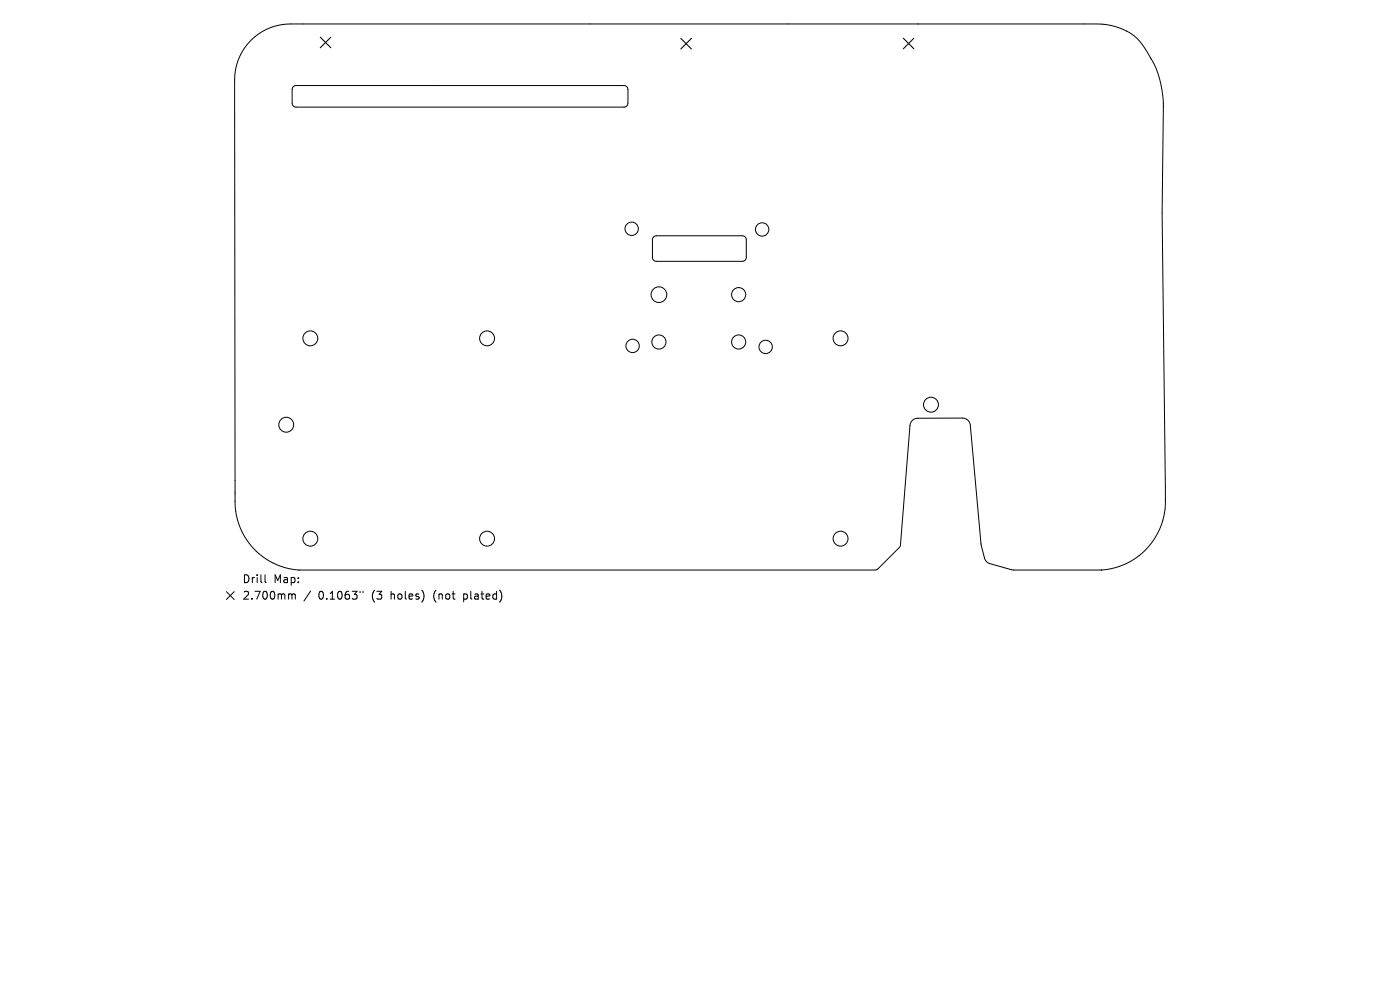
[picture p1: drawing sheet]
<svg xmlns="http://www.w3.org/2000/svg" width="297mm" height="210mm" viewBox="0 0 297 210" stroke-linecap="round" stroke-linejoin="round" font-family="sans-serif">
<defs><g id="words">
<g font-size="2.3">
<text x="51.4" y="123.9">Drill</text>
<text x="58" y="123.9">Map:</text>
<text x="51.4" y="127.4">2.700mm</text>
<text x="67.6" y="127.4">0.1063&quot;</text>
<text x="79" y="127.4">(3</text>
<text x="83.1" y="127.4">holes)</text>
<text x="92.3" y="127.4">(not</text>
<text x="98.9" y="127.4">plated)</text>
</g>
</g></defs>
<g fill="none" stroke="#000" stroke-width=".21">
<path d="M62.2 18.4l.6-.3 69.6 .1a.83 .83 0 0 1 .8 .8v2.9a.83 .83 0 0 1-.8 .8h-69.6a.83 .83 0 0 1-.8-.8v-3zM138.7 50.3l.5-.3h18.3a.83 .83 0 0 1 .8 .9v3.7a.83 .83 0 0 1-.8 .8h-18.3a.83 .83 0 0 1-.8-.8v-3.8zM48 125.5l1.7 1.7M49.7 125.5l-1.7 1.7M56.2 121.9v1.5l.3 .2M61.5 126l.4 .1v.1M61.9 126.2l.3-.2 .4 .1 .1 1M61.9 126.2v.9M63.4 120.9h.1M63.4 120.9h122.5l4.9-4.8 .2-.3 2-25.5a1.67 1.67 0 0 1 1.7-1.6h9.5a1.67 1.67 0 0 1 1.6 1.5l2.3 25.2 .8 3.1 .4 .6 .7 .5 4.9 1.3h18.8M65.9 125.4l-1.4 2.1M76.4 125.4v.4"/>
<path d="M77 125.4v.4M233.7 120.9l2.6-.4 2.4-.9 2.3-1.3 2-1.6 1.7-2.1 1.3-2.2 .8-2.5 .4-2.6-.7-62.1 .3-23.8-.7-4.1-1.1-3.5-2.7-4.3-1.1-1.3-1.2-1-1.6-.9-1.8-.7-1.9-.4-1.9-.1h-172.2a11.8 11.8 0 0 0-10.8 11.8l.1 89.5 .1 1.9 .5 2.4 1 2.3 1.3 2.1 1.6 1.9 2 1.6 2.2 1.1 2.3 .8 2.5 .4M233.7 120.9h.1"/>
<circle cx="134" cy="48.5" r="1.42"/>
<circle cx="161.7" cy="48.7" r="1.42"/>
<circle cx="65.8" cy="71.8" r="1.58"/>
<circle cx="103.3" cy="71.8" r="1.58"/>
<circle cx="134.2" cy="73.4" r="1.42"/>
<circle cx="139.8" cy="62.5" r="1.67"/>
<circle cx="139.8" cy="72.6" r="1.5"/>
<circle cx="156.7" cy="72.5" r="1.5"/>
<circle cx="156.7" cy="62.5" r="1.5"/>
<circle cx="162.4" cy="73.6" r="1.42"/>
<circle cx="178.3" cy="71.8" r="1.58"/>
<circle cx="60.7" cy="90.1" r="1.58"/>
<circle cx="197.5" cy="85.8" r="1.58"/>
<circle cx="65.8" cy="114.3" r="1.58"/>
<circle cx="103.3" cy="114.3" r="1.58"/>
<circle cx="178.3" cy="114.3" r="1.58"/>
</g>
<path d="M67.9 7.9l2.3 2.2M70.2 7.9l-2.3 2.2M144.4 8.1l2.3 2.3M146.7 8.1l-2.3 2.3M191.6 8.1l2.3 2.3M193.9 8.1l-2.3 2.3" fill="none" stroke="#000" stroke-width=".22"/>
<use href="#words"/>
</svg>
